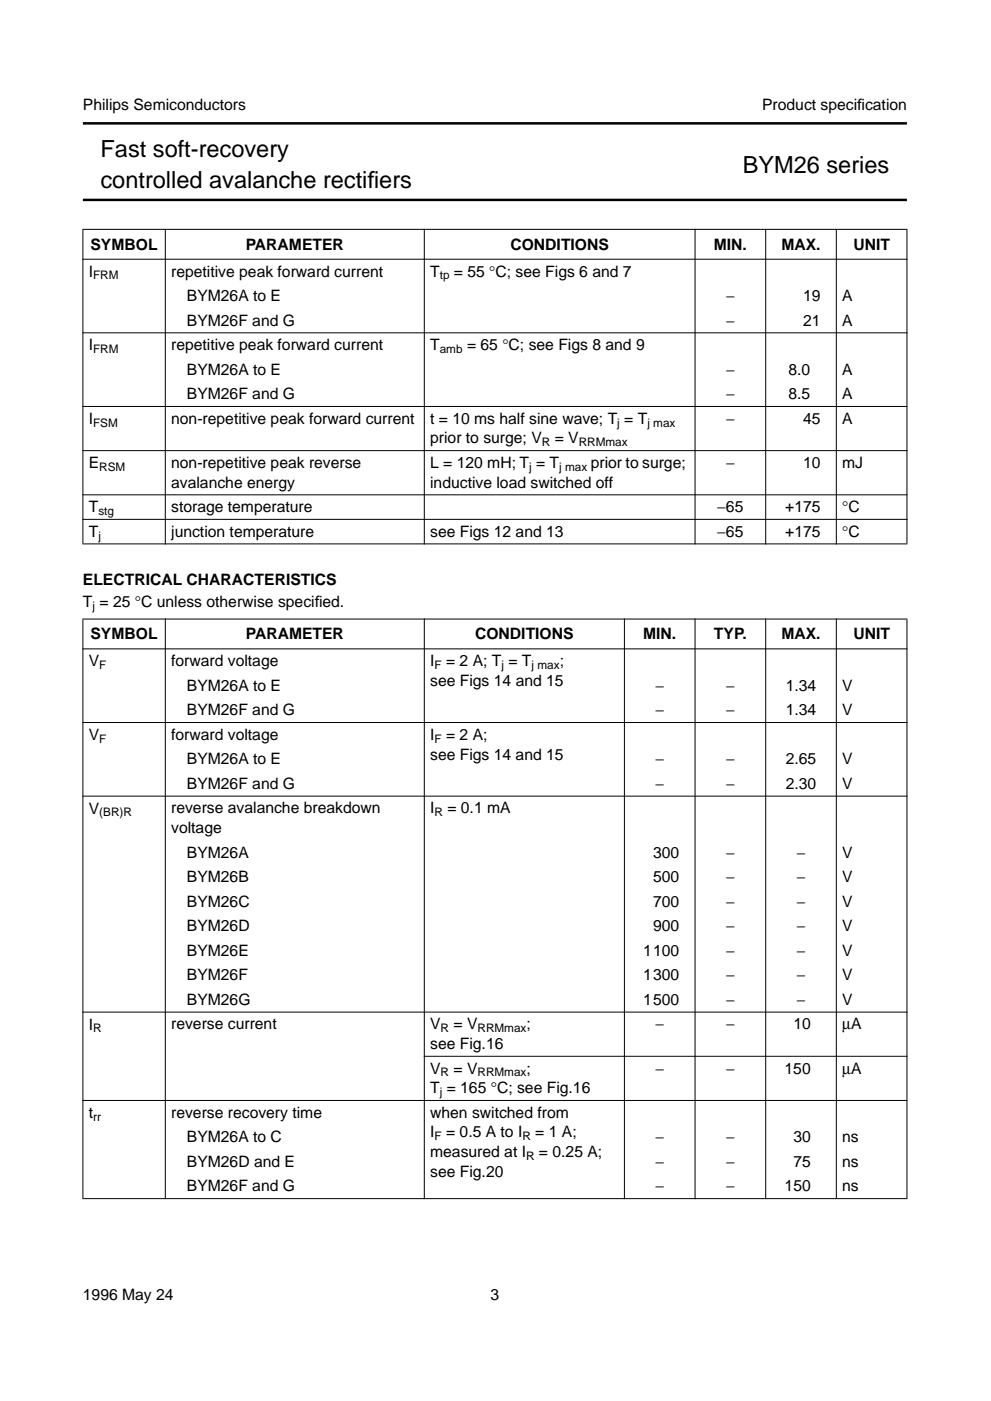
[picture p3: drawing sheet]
<svg xmlns="http://www.w3.org/2000/svg" width="210mm" height="297mm" viewBox="0 0 210 297" stroke-linecap="round" stroke-linejoin="round" font-family="sans-serif">
<defs><g id="words">
<g font-size="5">
<text x="21.3" y="33.3">Fast soft-recovery</text>
<text x="21.3" y="39.9">controlled avalanche rectif</text>
<text x="78" y="39.9">iers</text>
<text x="157.6" y="36.6">BYM26 series</text>
</g>
<g font-size="3.3">
<text x="17.6" y="23.4">Philips Semiconductors</text>
<text x="161.7" y="23.4">Product specif</text>
<text x="181.9" y="23.4">ication</text>
<text x="19.2" y="52.9">SYMBOL</text>
<text x="52.1" y="52.9">PARAMETER</text>
<text x="108.3" y="52.9">CONDITIONS</text>
<text x="151.5" y="52.9">MIN.</text>
<text x="165.8" y="52.9">MAX.</text>
<text x="181.1" y="52.9">UNIT</text>
<text x="18.8" y="58.6">I</text>
<text x="36.3" y="58.6">repetitive peak forward current</text>
<text x="91.3" y="58.6">T</text>
<text x="96.3" y="58.6">= 55 °C; see Figs 6 and 7</text>
<text x="39.7" y="63.8">BYM26A to E</text>
<text x="154" y="63.8">−</text>
<text x="170.4" y="63.8">19</text>
<text x="178.7" y="63.8">A</text>
<text x="39.7" y="69">BYM26F and G</text>
<text x="154" y="69">−</text>
<text x="170.4" y="69">21</text>
<text x="178.7" y="69">A</text>
<text x="18.8" y="74.3">I</text>
<text x="36.3" y="74.2">repetitive peak forward current</text>
<text x="91.3" y="74.2">T</text>
<text x="99.1" y="74.2">= 65 °C; see Figs 8 and 9</text>
<text x="39.6" y="79.5">BYM26A to E</text>
<text x="154" y="79.5">−</text>
<text x="167.3" y="79.5">8.0</text>
<text x="178.7" y="79.5">A</text>
<text x="18.8" y="89.9">I</text>
<text x="36.3" y="89.9">non-repetitive peak forward current</text>
<text x="39.6" y="84.7">BYM26F and G</text>
<text x="91.3" y="89.9">t = 10 ms half sine wave; T = T</text>
<text x="154" y="84.7">−</text>
<text x="154" y="89.9">−</text>
<text x="167.3" y="84.7">8.5</text>
<text x="170.4" y="89.9">45</text>
<text x="178.7" y="84.7">A</text>
<text x="178.7" y="89.9">A</text>
<text x="91.3" y="94">prior to surge; V</text>
<text x="117.7" y="94">= V</text>
<text x="18.8" y="99.2">E</text>
<text x="36.3" y="99.2">non-repetitive peak reverse</text>
<text x="91.3" y="99.2">L = 120 mH; T = T</text>
<text x="125.3" y="99.2">prior to surge;</text>
<text x="154" y="99.2">−</text>
<text x="170.4" y="99.2">10</text>
<text x="178.7" y="99.2">mJ</text>
<text x="36.3" y="103.4">avalanche energy</text>
<text x="91.3" y="103.4">inductive load switched off</text>
<text x="18.8" y="108.6">T</text>
<text x="18.8" y="113.8">T</text>
<text x="36.3" y="108.6">storage temperature</text>
<text x="36.3" y="113.8">junction temperature</text>
<text x="91.3" y="113.8">see Figs 12 and 13</text>
<text x="152.2" y="108.6">−65</text>
<text x="152.2" y="113.8">−65</text>
<text x="166.6" y="108.6">+175</text>
<text x="166.6" y="113.8">+175</text>
<text x="178.7" y="108.6">°C</text>
<text x="178.7" y="113.8">°C</text>
<text x="17.6" y="124">ELECTRICAL CHARACTERISTICS</text>
<text x="17.6" y="128.8">T = 25 °C unless otherwise specif</text>
<text x="66.8" y="128.8">ied.</text>
<text x="19.2" y="135.6">SYMBOL</text>
<text x="52.1" y="135.6">PARAMETER</text>
<text x="100.8" y="135.6">CONDITIONS</text>
<text x="136.5" y="135.6">MIN.</text>
<text x="151.5" y="135.6">TYP.</text>
<text x="165.8" y="135.6">MAX.</text>
<text x="181.1" y="135.6">UNIT</text>
<text x="18.8" y="141.3">V</text>
<text x="36.3" y="141.3">forward voltage</text>
<text x="91.3" y="141.3">I</text>
<text x="94.6" y="141.3">= 2 A; T = T</text>
<text x="118.8" y="141.3">;</text>
<text x="39.7" y="146.5">BYM26A to E</text>
<text x="91.3" y="145.4">see Figs 14 and 15</text>
<text x="139.1" y="146.5">−</text>
<text x="154" y="146.5">−</text>
<text x="166.7" y="146.5">1.34</text>
<text x="178.7" y="146.5">V</text>
<text x="39.7" y="151.7">BYM26F and G</text>
<text x="139.1" y="151.7">−</text>
<text x="154" y="151.7">−</text>
<text x="166.7" y="151.7">1.34</text>
<text x="178.7" y="151.7">V</text>
<text x="18.8" y="156.9">V</text>
<text x="36.3" y="156.9">forward voltage</text>
<text x="91.3" y="161">see Figs 14 and 15</text>
<text x="91.3" y="156.9">I</text>
<text x="94.6" y="156.9">= 2 A;</text>
<text x="39.6" y="162.1">BYM26A to E</text>
<text x="39.6" y="167.3">BYM26F and G</text>
<text x="139.1" y="162.1">−</text>
<text x="139.1" y="167.3">−</text>
<text x="154" y="162.1">−</text>
<text x="154" y="167.3">−</text>
<text x="166.7" y="162.1">2.65</text>
<text x="166.7" y="167.3">2.30</text>
<text x="178.7" y="162.1">V</text>
<text x="178.7" y="167.3">V</text>
<text x="18.8" y="172.5">V</text>
<text x="36.3" y="172.5">reverse avalanche breakdown</text>
<text x="91.3" y="172.5">I</text>
<text x="94.9" y="172.5">= 0.1 mA</text>
<text x="36.3" y="176.6">voltage</text>
<text x="39.7" y="181.8">BYM26A</text>
<text x="138.6" y="181.8">300</text>
<text x="154" y="181.8">−</text>
<text x="169" y="181.8">−</text>
<text x="178.7" y="181.8">V</text>
<text x="39.7" y="187">BYM26B</text>
<text x="138.6" y="187">500</text>
<text x="154" y="187">−</text>
<text x="169" y="187">−</text>
<text x="178.7" y="187">V</text>
<text x="39.7" y="197.5">BYM26D</text>
<text x="39.7" y="192.3">BYM26C</text>
<text x="138.6" y="192.3">700</text>
<text x="138.6" y="197.5">900</text>
<text x="154" y="192.3">−</text>
<text x="154" y="197.5">−</text>
<text x="169" y="192.3">−</text>
<text x="169" y="197.5">−</text>
<text x="178.7" y="197.5">V</text>
<text x="178.7" y="192.3">V</text>
<text x="39.7" y="202.7">BYM26E</text>
<text x="136.5" y="202.7">1100</text>
<text x="154" y="202.7">−</text>
<text x="169" y="202.7">−</text>
<text x="178.7" y="202.7">V</text>
<text x="39.7" y="207.9">BYM26F</text>
<text x="136.5" y="207.9">1300</text>
<text x="154" y="207.9">−</text>
<text x="169" y="207.9">−</text>
<text x="178.7" y="207.9">V</text>
<text x="39.7" y="213.1">BYM26G</text>
<text x="136.5" y="213.1">1500</text>
<text x="154" y="213.1">−</text>
<text x="169" y="213.1">−</text>
<text x="178.7" y="213.1">V</text>
<text x="18.8" y="218.3">I</text>
<text x="36.3" y="218.3">reverse current</text>
<text x="91.3" y="218.3">V</text>
<text x="96.2" y="218.3">= V</text>
<text x="111.7" y="218.3">;</text>
<text x="139.1" y="218.3">−</text>
<text x="154" y="218.3">−</text>
<text x="168.3" y="218.3">10</text>
<text x="178.7" y="218.3">µA</text>
<text x="91.3" y="222.4">see Fig.16</text>
<text x="91.3" y="227.6">V</text>
<text x="96.2" y="227.6">= V</text>
<text x="111.7" y="227.6">;</text>
<text x="139.1" y="227.6">−</text>
<text x="154" y="227.6">−</text>
<text x="166.5" y="227.6">150</text>
<text x="178.7" y="227.6">µA</text>
<text x="91.3" y="231.8">T = 165 °C; see Fig.16</text>
<text x="18.8" y="237">t</text>
<text x="36.3" y="237">reverse recovery time</text>
<text x="91.3" y="237">when switched from</text>
<text x="39.7" y="242.2">BYM26A to C</text>
<text x="91.3" y="245.3">measured at I</text>
<text x="91.3" y="241.2">I</text>
<text x="94.6" y="241.2">= 0.5 A to I</text>
<text x="113.6" y="241.2">= 1 A;</text>
<text x="114.4" y="245.3">= 0.25 A;</text>
<text x="139.1" y="242.2">−</text>
<text x="154" y="242.2">−</text>
<text x="168.3" y="242.2">30</text>
<text x="178.7" y="242.2">ns</text>
<text x="39.7" y="247.4">BYM26D and E</text>
<text x="91.3" y="249.5">see Fig.20</text>
<text x="139.1" y="247.4">−</text>
<text x="154" y="247.4">−</text>
<text x="168.3" y="247.4">75</text>
<text x="178.7" y="247.4">ns</text>
<text x="39.7" y="252.6">BYM26F and G</text>
<text x="139.1" y="252.6">−</text>
<text x="154" y="252.6">−</text>
<text x="166.5" y="252.6">150</text>
<text x="178.7" y="252.6">ns</text>
<text x="17.6" y="275.6">1996 May 24</text>
<text x="104.1" y="275.6">3</text>
</g>
<g font-size="2.5">
<text x="19.8" y="59.2">FRM</text>
<text x="93.3" y="59.2">tp</text>
<text x="19.8" y="74.8">FRM</text>
<text x="93.3" y="74.8">amb</text>
<text x="19.8" y="90.5">FSM</text>
<text x="115" y="94.6">R</text>
<text x="122.8" y="94.6">RRMmax</text>
<text x="131" y="90.5">j</text>
<text x="137.4" y="90.5">j max</text>
<text x="21.1" y="99.8">RSM</text>
<text x="112.3" y="99.8">j</text>
<text x="118.6" y="99.8">j max</text>
<text x="20.9" y="109.2">stg</text>
<text x="20.9" y="114.4">j</text>
<text x="19.6" y="129.4">j</text>
<text x="21.1" y="141.9">F</text>
<text x="92.2" y="141.9">F</text>
<text x="106.4" y="141.9">j</text>
<text x="112.8" y="141.9">j max</text>
<text x="21.1" y="157.5">F</text>
<text x="92.2" y="157.5">F</text>
<text x="21.1" y="173.1">(BR)R</text>
<text x="92.2" y="173.1">R</text>
<text x="19.8" y="218.9">R</text>
<text x="93.5" y="218.9">R</text>
<text x="101.3" y="218.9">RRMmax</text>
<text x="93.3" y="232.4">j</text>
<text x="93.5" y="228.2">R</text>
<text x="101.3" y="228.2">RRMmax</text>
<text x="19.8" y="237.6">rr</text>
<text x="92.2" y="241.8">F</text>
<text x="110.8" y="241.8">R</text>
<text x="111.6" y="245.9">R</text>
</g>
</g></defs>
<path d="M17.6 26.2h174.8M17.6 42.4h174.8" fill="none" stroke="#000" stroke-width=".53"/>
<g fill="#000" stroke="#000" stroke-width=".21">
<path d="M17.5 48.6h175zM17.5 55h175zM17.5 70.6h175zM17.5 86.2h175zM17.5 95.5h175zM17.6 48.7v66.5zM35.1 48.5v66.9zM90 48.5v66.9zM147.5 48.5v66.9zM162.5 48.5v66.9zM177.4 48.5v66.9zM192.4 48.7v66.5z"/>
<path d="M17.5 104.9h175zM17.5 110.1h175zM17.5 115.3h175zM17.5 131.2h175zM17.5 137.6h175zM17.5 153.2h175zM17.5 168.8h175zM17.5 214.6h175zM89.9 224h102.6zM17.5 233.3h175zM17.6 131.4v122.6zM35.1 131.1v123.1z"/>
<path d="M90 131.1v123.1zM132.5 131.1v123.1zM147.5 131.1v123.1zM162.5 131.1v123.1zM177.4 131.1v123.1zM192.4 131.4v122.6zM17.5 254.1h175z"/>
</g>
<use href="#words"/>
</svg>
